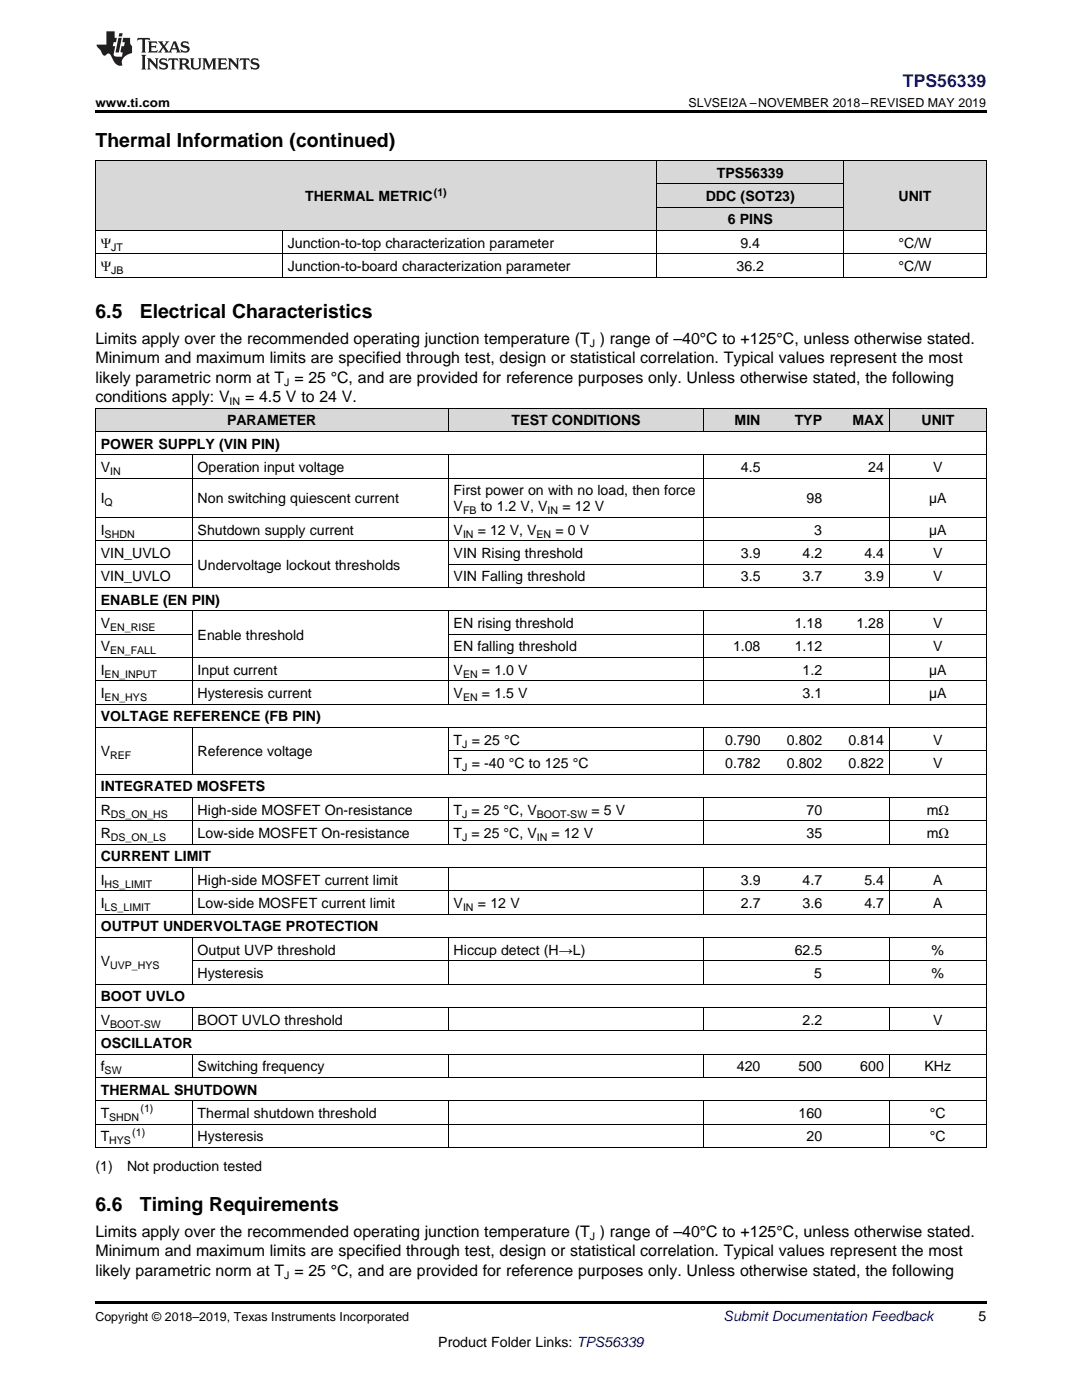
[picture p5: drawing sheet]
<svg xmlns="http://www.w3.org/2000/svg" width="216mm" height="279mm" viewBox="0 0 216 279" stroke-linecap="round" stroke-linejoin="round" font-family="sans-serif">
<defs><g id="words">
<g font-size="3.9">
<text x="19" y="29.3">Thermal Information (continued)</text>
<text x="19" y="63.5">6.5</text>
<text x="27.9" y="63.5">Electrical Characteristics</text>
<text x="19" y="241.7">6.6</text>
<text x="27.9" y="241.7">Timing Requirements</text>
</g>
<text font-size="3.5" fill="#00f" x="180.2" y="17.3">TPS56339</text>
<g font-size="3.2">
<text x="19" y="68.6">Limits apply over the recommended operating junction temperature (T ) range of –40°C to +125°C, unless otherwise stated.</text>
<text x="19" y="72.5">Minimum and maximum limits are specified through test, design or statistical correlation. Typical values represent the most</text>
<text x="19" y="76.4">likely parametric norm at T = 25 °C, and are provided for reference purposes only. Unless otherwise stated, the following</text>
<text x="19" y="80.3">conditions apply: V</text>
<text x="48.9" y="80.3">= 4.5 V to 24 V.</text>
<text x="19" y="246.9">Limits apply over the recommended operating junction temperature (T ) range of –40°C to +125°C, unless otherwise stated.</text>
<text x="19" y="250.8">Minimum and maximum limits are specified through test, design or statistical correlation. Typical values represent the most</text>
<text x="19" y="254.6">likely parametric norm at T = 25 °C, and are provided for reference purposes only. Unless otherwise stated, the following</text>
</g>
<g font-size="2.8">
<text x="143.1" y="35.5">TPS56339</text>
<text x="60.9" y="40.1">THERMAL METRIC</text>
<text x="140.8" y="40.1">DDC (SOT23)</text>
<text x="179.3" y="40.1">UNIT</text>
<text x="145.2" y="44.8">6 PINS</text>
<text x="20.1" y="49.5">Ψ</text>
<text x="57.4" y="49.5">Junction-to-top characterization parameter</text>
<text x="147.7" y="49.5">9.4</text>
<text x="179.3" y="49.5">°C/W</text>
<text x="20.1" y="54.1">Ψ</text>
<text x="57.4" y="54.1">Junction-to-board characterization parameter</text>
<text x="147" y="54.1">36.2</text>
<text x="179.3" y="54.1">°C/W</text>
<text x="20.1" y="89.6">POWER SUPPLY (VIN PIN)</text>
<text x="45.3" y="84.9">PARAMETER</text>
<text x="102.1" y="84.9">TEST CONDITIONS</text>
<text x="146.6" y="84.9">MIN</text>
<text x="158.6" y="84.9">TYP</text>
<text x="170.1" y="84.9">MAX</text>
<text x="183.9" y="84.9">UNIT</text>
<text x="20.1" y="94.2">V</text>
<text x="39.4" y="94.2">Operation input voltage</text>
<text x="147.8" y="94.2">4.5</text>
<text x="173.2" y="94.2">24</text>
<text x="186.2" y="94.2">V</text>
<text x="20.1" y="100.5">I</text>
<text x="39.4" y="100.5">Non switching quiescent current</text>
<text x="90.5" y="98.9">First power on with no load, then force</text>
<text x="160.9" y="100.5">98</text>
<text x="185.4" y="100.5">µA</text>
<text x="20.1" y="106.7">I</text>
<text x="39.4" y="106.7">Shutdown supply current</text>
<text x="90.5" y="102.1">V</text>
<text x="90.5" y="106.7">V</text>
<text x="95.3" y="106.7">= 12 V, V</text>
<text x="95.9" y="102.1">to 1.2 V, V</text>
<text x="110.8" y="106.7">= 0 V</text>
<text x="112.2" y="102.1">= 12 V</text>
<text x="162.5" y="106.7">3</text>
<text x="185.4" y="106.7">µA</text>
<text x="20.1" y="111.4">VIN_UVLO</text>
<text x="39.4" y="113.7">Undervoltage lockout thresholds</text>
<text x="90.5" y="111.4">VIN Rising threshold</text>
<text x="147.8" y="111.4">3.9</text>
<text x="160.2" y="111.4">4.2</text>
<text x="172.5" y="111.4">4.4</text>
<text x="186.2" y="111.4">V</text>
<text x="20.1" y="116">VIN_UVLO</text>
<text x="90.5" y="116">VIN Falling threshold</text>
<text x="147.8" y="116">3.5</text>
<text x="160.2" y="116">3.7</text>
<text x="172.5" y="116">3.9</text>
<text x="186.2" y="116">V</text>
<text x="20.1" y="120.7">ENABLE (EN PIN)</text>
<text x="20.1" y="125.3">V</text>
<text x="90.5" y="125.3">EN rising threshold</text>
<text x="158.6" y="125.3">1.18</text>
<text x="170.9" y="125.3">1.28</text>
<text x="186.2" y="125.3">V</text>
<text x="20.1" y="130">V</text>
<text x="39.4" y="127.7">Enable threshold</text>
<text x="90.5" y="130">EN falling threshold</text>
<text x="146.3" y="130">1.08</text>
<text x="158.6" y="130">1.12</text>
<text x="186.2" y="130">V</text>
<text x="20.1" y="134.7">I</text>
<text x="39.4" y="134.7">Input current</text>
<text x="90.5" y="134.7">V</text>
<text x="96.2" y="134.7">= 1.0 V</text>
<text x="160.2" y="134.7">1.2</text>
<text x="185.4" y="134.7">µA</text>
<text x="20.1" y="139.3">I</text>
<text x="20.1" y="144">VOLTAGE REFERENCE (FB PIN)</text>
<text x="39.4" y="139.3">Hysteresis current</text>
<text x="90.5" y="139.3">V</text>
<text x="96.2" y="139.3">= 1.5 V</text>
<text x="160.2" y="139.3">3.1</text>
<text x="185.4" y="139.3">µA</text>
<text x="90.5" y="148.6">T = 25 °C</text>
<text x="144.7" y="148.6">0.790</text>
<text x="157" y="148.6">0.802</text>
<text x="169.3" y="148.6">0.814</text>
<text x="186.2" y="148.6">V</text>
<text x="20.1" y="151">V</text>
<text x="39.4" y="151">Reference voltage</text>
<text x="90.5" y="153.3">T = -40 °C to 125 °C</text>
<text x="144.7" y="153.3">0.782</text>
<text x="157" y="153.3">0.802</text>
<text x="169.3" y="153.3">0.822</text>
<text x="186.2" y="153.3">V</text>
<text x="20.1" y="157.9">INTEGRATED MOSFETS</text>
<text x="20.1" y="162.6">R</text>
<text x="20.1" y="167.3">R</text>
<text x="39.4" y="162.6">High-side MOSFET On-resistance</text>
<text x="39.4" y="167.3">Low-side MOSFET On-resistance</text>
<text x="90.5" y="162.6">T = 25 °C, V</text>
<text x="90.5" y="167.3">T = 25 °C, V</text>
<text x="110" y="167.3">= 12 V</text>
<text x="118" y="162.6">= 5 V</text>
<text x="160.9" y="162.6">70</text>
<text x="160.9" y="167.3">35</text>
<text x="184.9" y="162.6">mΩ</text>
<text x="184.9" y="167.3">mΩ</text>
<text x="20.1" y="171.9">CURRENT LIMIT</text>
<text x="20.1" y="176.6">I</text>
<text x="39.4" y="176.6">High-side MOSFET current limit</text>
<text x="147.8" y="176.6">3.9</text>
<text x="160.2" y="176.6">4.7</text>
<text x="172.5" y="176.6">5.4</text>
<text x="186.2" y="176.6">A</text>
<text x="20.1" y="181.2">I</text>
<text x="20.1" y="185.9">OUTPUT UNDERVOLTAGE PROTECTION</text>
<text x="39.4" y="181.2">Low-side MOSFET current limit</text>
<text x="90.5" y="181.2">V</text>
<text x="95.4" y="181.2">= 12 V</text>
<text x="147.8" y="181.2">2.7</text>
<text x="160.2" y="181.2">3.6</text>
<text x="172.5" y="181.2">4.7</text>
<text x="186.2" y="181.2">A</text>
<text x="39.4" y="190.5">Output UVP threshold</text>
<text x="90.5" y="190.5">Hiccup detect (H→L)</text>
<text x="158.6" y="190.5">62.5</text>
<text x="185.9" y="190.5">%</text>
<text x="20.1" y="192.9">V</text>
<text x="39.4" y="195.2">Hysteresis</text>
<text x="162.5" y="195.2">5</text>
<text x="185.9" y="195.2">%</text>
<text x="20.1" y="199.8">BOOT UVLO</text>
<text x="20.1" y="204.5">V</text>
<text x="20.1" y="209.2">OSCILLATOR</text>
<text x="39.4" y="204.5">BOOT UVLO threshold</text>
<text x="160.2" y="204.5">2.2</text>
<text x="186.2" y="204.5">V</text>
<text x="20.1" y="213.8">f</text>
<text x="39.4" y="213.8">Switching frequency</text>
<text x="147" y="213.8">420</text>
<text x="159.3" y="213.8">500</text>
<text x="171.7" y="213.8">600</text>
<text x="184.5" y="213.8">KHz</text>
<text x="20.1" y="218.5">THERMAL SHUTDOWN</text>
<text x="20.1" y="223.1">T</text>
<text x="20.1" y="227.8">T</text>
<text x="39.4" y="223.1">Thermal shutdown threshold</text>
<text x="39.4" y="227.8">Hysteresis</text>
<text x="159.3" y="223.1">160</text>
<text x="160.9" y="227.8">20</text>
<text x="185.6" y="223.1">°C</text>
<text x="185.6" y="227.8">°C</text>
<text x="19" y="233.6">(1)</text>
<text x="25.4" y="233.6">Not production tested</text>
<text x="195.3" y="263.6">5</text>
<text x="87.5" y="268.9">Product Folder Links: TPS56339</text>
</g>
<text font-size="2.8" fill="#0000c8" x="144.4" y="263.6">Submit Documentation Feedback</text>
<g font-size="2.5">
<text x="19" y="21.4">www.ti.com</text>
<text x="137.4" y="21.4">SLVSEI2A –NOVEMBER 2018–REVISED MAY 2019</text>
<text x="19" y="263.6">Copyright © 2018–2019, Texas Instruments Incorporated</text>
</g>
<g font-size="2.1">
<text x="86.6" y="39">(1)</text>
<text x="22.2" y="50">JT</text>
<text x="22.2" y="54.7">JB</text>
<text x="117.7" y="69.3">J</text>
<text x="56.7" y="77">J</text>
<text x="45.8" y="80.9">IN</text>
<text x="22" y="94.8">IN</text>
<text x="20.9" y="101">Q</text>
<text x="20.9" y="107.3">SHDN</text>
<text x="92.4" y="102.6">FB</text>
<text x="92.4" y="107.3">IN</text>
<text x="107.1" y="107.3">EN</text>
<text x="109.3" y="102.6">IN</text>
<text x="22" y="125.9">EN_RISE</text>
<text x="22" y="130.6">EN_FALL</text>
<text x="20.9" y="135.2">EN_INPUT</text>
<text x="92.4" y="135.2">EN</text>
<text x="20.9" y="139.9">EN_HYS</text>
<text x="92.4" y="139.9">EN</text>
<text x="92.2" y="149.2">J</text>
<text x="22" y="151.5">REF</text>
<text x="92.2" y="153.8">J</text>
<text x="22.1" y="163.2">DS_ON_HS</text>
<text x="22.1" y="167.8">DS_ON_LS</text>
<text x="92.2" y="163.2">J</text>
<text x="92.2" y="167.8">J</text>
<text x="107.1" y="163.2">BOOT-SW</text>
<text x="107.1" y="167.8">IN</text>
<text x="20.9" y="177.1">HS_LIMIT</text>
<text x="20.9" y="181.8">LS_LIMIT</text>
<text x="92.4" y="181.8">IN</text>
<text x="22" y="193.4">UVP_HYS</text>
<text x="22" y="205.1">BOOT-SW</text>
<text x="20.9" y="214.4">SW</text>
<text x="21.8" y="223.7">SHDN</text>
<text x="26.4" y="226.7">(1)</text>
<text x="28" y="222">(1)</text>
<text x="21.8" y="228.4">HYS</text>
<text x="117.7" y="247.5">J</text>
<text x="56.7" y="255.3">J</text>
</g>
</g></defs>
<g fill="#d8d8d8">
<path d="M19 81.5h19.4v4.7h-19.4z"/>
<path d="M38.4 81.5h51.1v4.7h-51.1z"/>
<path d="M89.5 81.5h51v4.7h-51z"/>
<path d="M140.5 81.5h12.3v4.7h-12.3z"/>
<path d="M152.8 81.5h12.3v4.7h-12.3z"/>
<path d="M165.1 81.5h12.4v4.7h-12.4z"/>
<path d="M177.5 81.5h19.3v4.7h-19.3z"/>
<path d="M19 32.1h37.4v14h-37.4z"/>
<path d="M56.4 32.1h74.7v14h-74.7z"/>
<path d="M168.4 32.1h28.4v14h-28.4z"/>
<path d="M131.1 41.4h37.3v4.7h-37.3z"/>
<path d="M131.1 36.8h37.3v4.6h-37.3z"/>
<path d="M131.1 32.1h37.3v4.7h-37.3z"/>
</g>
<g fill="#000">
<path d="M19 22h177.8v.5h-177.8zM19 55.4h.2zM131 55.4h.1zM168.3 55.4h.1zM196.7 55.4h.1zM19 229l.2 .1zM89.4 229l.1 .1zM140.4 229l.1 .1zM152.7 229l.1 .1zM165 229l.1 .1zM177.4 229l.1 .1zM196.7 229l.1 .1z"/>
<path d="M19 259.7h177.8v.5h-177.8z"/>
</g>
<g fill="none" stroke="#000" stroke-width=".2">
<path d="M19 32h177.8M19.1 32.1v23.3M131 32.1v23.3M131.1 36.7h37.3M168.3 32.1v23.3M196.8 32.1v23.3M19 55.3h177.8M19 50.7h177.8M19 46h177.8M56.3 46v9.4M131.1 41.4h37.3M19 95.4h177.8"/>
<path d="M19 90.8h177.8M19 86.1h177.8M19 81.5h177.8M19.1 81.5v147.6M38.3 90.8v26.5M89.4 81.5v4.7M89.4 90.8v26.5M140.5 81.5v4.7M140.5 90.8v26.5M177.4 81.5v4.7M177.4 90.8v26.5M196.8 81.5v147.6"/>
<path d="M19 117.2h177.8M19 112.6h19.4M19 107.9h177.8M19 103.3h177.8M89.5 112.6h107.3M19 135.9h177.8M19 131.2h177.8M19 126.6h19.4M19 121.9h177.8M38.3 121.9v18.7M89.4 121.9v18.7M89.5 126.6h107.3"/>
<path d="M140.5 121.9v18.7M177.4 121.9v18.7M19 159.2h177.8M19 154.5h177.8M19 145.2h177.8M19 140.5h177.8M38.3 145.2v9.4M38.3 159.2v9.3M89.4 145.2v9.4M89.4 159.2v9.3M89.5 149.8h107.3M140.5 145.2v9.4"/>
<path d="M140.5 159.2v9.3M177.4 145.2v9.4M177.4 159.2v9.3M19 177.8h177.8M19 173.1h177.8M19 168.5h177.8M19 163.8h177.8M38.3 173.1v9.4M89.4 173.1v9.4M140.5 173.1v9.4M177.4 173.1v9.4M19 196.4h177.8"/>
<path d="M19 187.1h177.8M19 182.4h177.8M38.3 187.1v9.4M38.4 191.8h158.4M89.4 187.1v9.4M140.5 187.1v9.4M177.4 187.1v9.4M19 219.7h177.8M19 215h177.8M19 210.4h177.8M19 205.7h177.8M19 201.1h177.8"/>
<path d="M38.3 201.1v4.7M38.3 210.4v4.7M38.3 219.7v9.4M89.4 201.1v4.7M89.4 210.4v4.7M89.4 219.7v9.4M140.5 201.1v4.7M140.5 210.4v4.7M140.5 219.7v9.4M177.4 201.1v4.7M177.4 210.4v4.7M177.4 219.7v9.4"/>
<path d="M19 229h177.8M19 224.3h177.8"/>
</g>
<g fill="#231f20">
<path d="M27.5 7.6l-.1 .5 .4-.2h.6v.1v2.1l-.2 .4h1l-.3-.4v-2.1l.1-.1h.5l.5 .2-.2-.5zM29.5 8.3l.2 .3v1.5l-.2 .4h1.8l.2-.6a1.04 1.04 0 0 1-1.3 .2v-.7h.6l.3 .2v-.6l-.3 .2h-.6v-.6l.8-.1 .4 .3-.2-.5zM31.5 8.3l.9 1.1-.9 1.1h.8l-.2-.2 .5-.7 .4 .7-.2 .2h1.5l-.1-.2 .1-.4h.9l.1 .4-.2 .2h1l-.3-.3-.7-1.9h-.5l-.9 2-.8-1 .9-1h-.8l.1 .3-.3 .5-.4-.6 .2-.2zM34.7 8.6l.4 1h-.7zM36.3 8.4a.63 .63 0 0 0-.2 .7 .63 .63 0 0 0 .6 .4l.6 .2 .1 .2a.75 .75 0 0 1-.7 .4 .75 .75 0 0 1-.6-.5l.1 .7 .1-.1a1.11 1.11 0 0 0 1.5-.6 1.13 1.13 0 0 0-1.2-.8l-.1-.4a1.04 1.04 0 0 1 1.2 .2l-.2-.5-.1 .1-.5-.2zM28.2 10.9l.2 .4v2.2l-.2 .4h1l-.3-.4v-2.2l.3-.4zM29.3 11.6l.3 .4v1.5l-.3 .4h.8l-.2-.4v-1.3l1.5 1.7v-1.9l.2-.4h-.7l.2 .4v.9l-1.1-1.3zM32 11.8a.62 .62 0 0 0-.2 .7 .62 .62 0 0 0 .6 .4l.6 .1 .1 .3a.76 .76 0 0 1-.7 .3 .76 .76 0 0 1-.6-.4l.1 .7 .1-.1a1.11 1.11 0 0 0 1.5-.6 1.13 1.13 0 0 0-1.2-.8l-.1-.4a1.04 1.04 0 0 1 1.2 .2l-.2-.6-.1 .1-.5-.1zM33.7 11.6l-.2 .6a.61 .61 0 0 1 .8-.3v1.6l-.2 .4h.9l-.2-.4v-1.6a.63 .63 0 0 1 .8 .3l-.2-.6zM35.6 11.6l.3 .4v1.5l-.3 .4h1l-.2-.2v-.8l.5 .2a.76 .76 0 0 0 1.2 .7l-1-1a.58 .58 0 0 0 .6-.5 .58 .58 0 0 0-.5-.6zM36.4 11.9h.1a.45 .45 0 0 1 .5 .1 .45 .45 0 0 1 .1 .5l-.7 .2zM37.9 11.6l.2 .2a2.17 2.17 0 0 0 .3 1.9 .99 .99 0 0 0 1.6-.6v-1.1l.2-.4h-.7l.2 .2a1.92 1.92 0 0 1-.2 1.8 .6 .6 0 0 1-.9-.5v-1.1l.2-.4zM40.4 11.6l.2 .4v1.5l-.2 .4h.7l-.2-.4v-1.4l.8 1.8 .8-1.8v1.4l-.2 .4h.9l-.2-.4v-1.5l.2-.4h-.8l-.6 1.5-.6-1.5zM43.4 11.6l.2 .4v1.5l-.2 .4h1.8l.2-.6a1.04 1.04 0 0 1-1.3 .1v-.6h.5l.4 .2v-.6l-.4 .2h-.5v-.7h.8l.3 .3-.1-.6zM45.5 11.6l.2 .4v1.5l-.2 .4h.7l-.2-.4v-1.3l1.5 1.7v-1.9l.2-.4h-.7l.2 .4v.9l-1.1-1.3zM47.9 11.6l-.1 .6a.61 .61 0 0 1 .8-.3v1.6l-.3 .4h1l-.3-.4 .1-1.6a.63 .63 0 0 1 .7 .3l-.1-.6zM50.2 11.8a.62 .62 0 0 0-.2 .7 .62 .62 0 0 0 .6 .4l.6 .1 .2 .3a.76 .76 0 0 1-.8 .3 .76 .76 0 0 1-.6-.4l.1 .7 .2-.1a1.11 1.11 0 0 0 1.5-.6 1.13 1.13 0 0 0-1.3-.8l-.1-.4a1.04 1.04 0 0 1 1.2 .2l-.1-.6-.2 .1-.5-.1z"/>
<path d="M21.2 6.3v2.6h-1.9l.1 .4 .7 .9a.91 .91 0 0 0 1 .8 .56 .56 0 0 1 .5-.3 .56 .56 0 0 1 .5 .3l.4 .8a1.53 1.53 0 0 0 1.9 1.2 1.54 1.54 0 0 1 1-2.1l.9-.3v-1.4a1.52 1.52 0 0 1-.3-1.6h-1.4l-.2 .8h.5l-.2 .8h-.4l-.2 1v.2l.4 .1-.2 .8a1.93 1.93 0 0 1-1.6-.3l.3-1.8h-.5l.2-.8h.4l.2-.8h-.4v-1.3zM23.6 7.6l-.6 2.9h.7l.6-2.9zM23.8 6.6l-.1 .7h.6l.2-.7z"/>
</g>
<use href="#words"/>
</svg>
